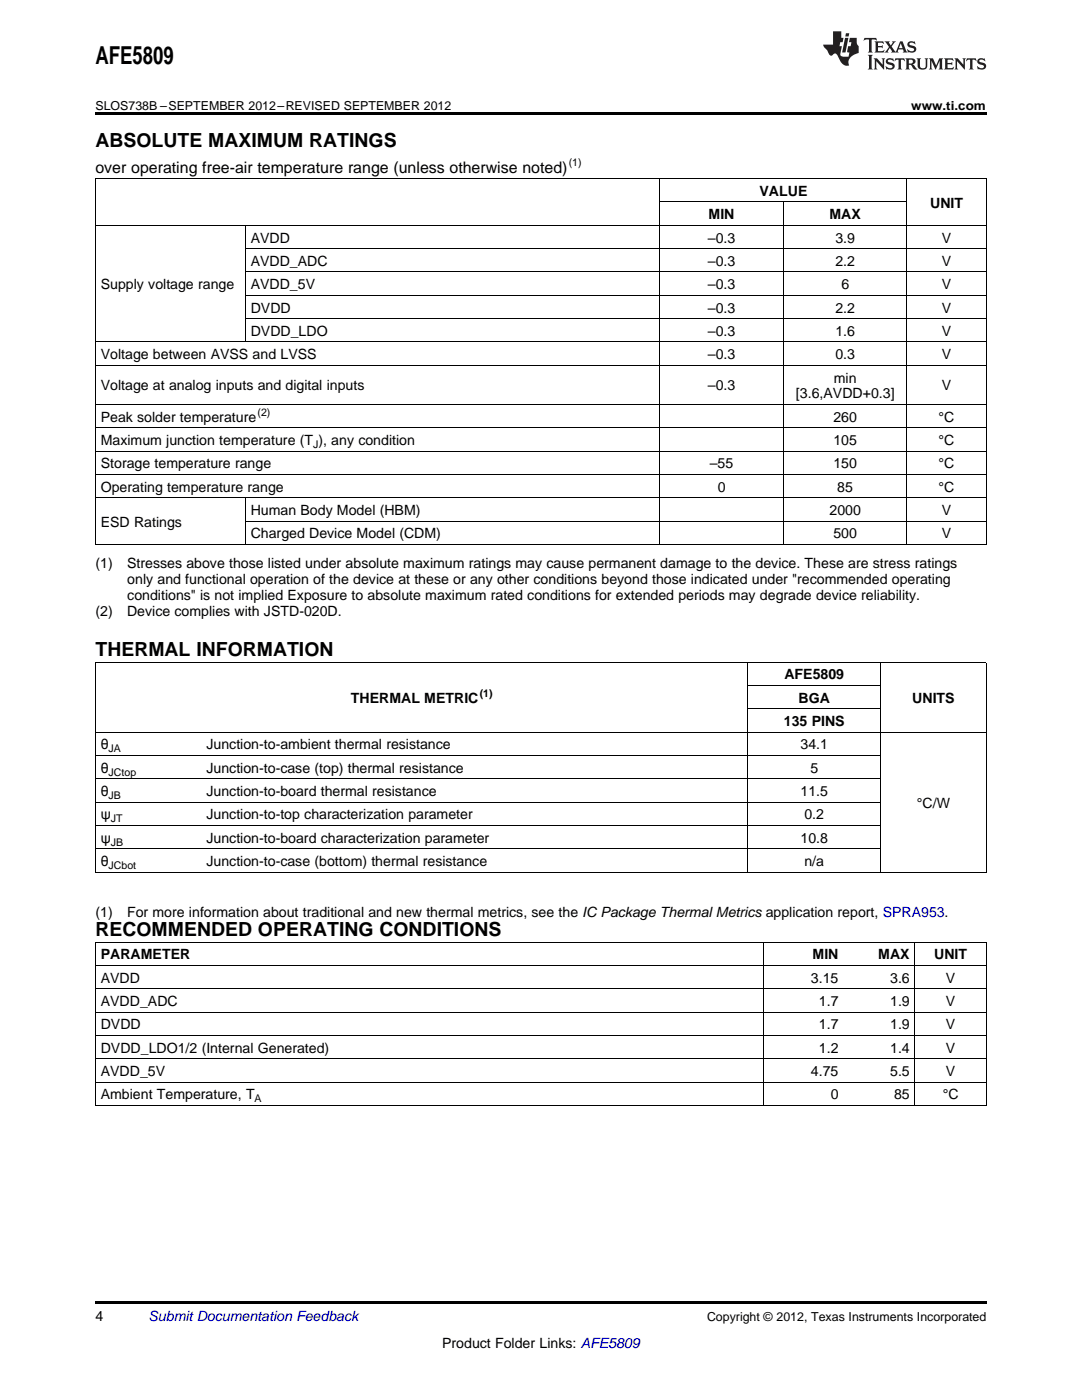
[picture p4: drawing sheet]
<svg xmlns="http://www.w3.org/2000/svg" width="216mm" height="279mm" viewBox="0 0 216 279" stroke-linecap="round" stroke-linejoin="round" font-family="sans-serif">
<defs><g id="words">
<text font-size="4.9" x="19" y="12.8">AFE5809</text>
<g font-size="3.9">
<text x="19" y="29.3">ABSOLUTE MAXIMUM RATINGS</text>
<text x="19" y="131">THERMAL INFORMATION</text>
<text x="19" y="186.8">RECOMMENDED OPERATING CONDITIONS</text>
</g>
<text font-size="3.2" x="19" y="34.4">over operating free-air temperature range (unless otherwise noted)</text>
<g font-size="2.8">
<text x="151.6" y="39.1">VALUE</text>
<text x="185.6" y="41.4">UNIT</text>
<text x="141.4" y="43.7">MIN</text>
<text x="165.5" y="43.7">MAX</text>
<text x="50" y="48.4">AVDD</text>
<text x="50" y="53.1">AVDD_ADC</text>
<text x="141.3" y="48.4">–0.3</text>
<text x="141.3" y="53.1">–0.3</text>
<text x="166.7" y="48.4">3.9</text>
<text x="166.7" y="53.1">2.2</text>
<text x="187.9" y="48.4">V</text>
<text x="187.9" y="53.1">V</text>
<text x="20.1" y="57.7">Supply voltage range</text>
<text x="50" y="57.7">AVDD_5V</text>
<text x="141.3" y="57.7">–0.3</text>
<text x="167.9" y="57.7">6</text>
<text x="187.9" y="57.7">V</text>
<text x="50" y="62.4">DVDD</text>
<text x="141.3" y="62.4">–0.3</text>
<text x="166.7" y="62.4">2.2</text>
<text x="187.9" y="62.4">V</text>
<text x="20.1" y="71.7">Voltage between AVSS and LVSS</text>
<text x="50" y="67">DVDD_LDO</text>
<text x="141.3" y="67">–0.3</text>
<text x="141.3" y="71.7">–0.3</text>
<text x="166.7" y="67">1.6</text>
<text x="166.7" y="71.7">0.3</text>
<text x="187.9" y="67">V</text>
<text x="187.9" y="71.7">V</text>
<text x="20.1" y="77.9">Voltage at analog inputs and digital inputs</text>
<text x="141.3" y="77.9">–0.3</text>
<text x="166.4" y="76.3">min</text>
<text x="187.9" y="77.9">V</text>
<text x="158.8" y="79.5">[3.6,AVDD+0.3]</text>
<text x="20.1" y="84.2">Peak solder temperature</text>
<text x="20.1" y="88.8">Maximum junction temperature (T ), any condition</text>
<text x="166.3" y="84.2">260</text>
<text x="166.3" y="88.8">105</text>
<text x="187.3" y="84.2">°C</text>
<text x="187.3" y="88.8">°C</text>
<text x="20.1" y="93.5">Storage temperature range</text>
<text x="141.6" y="93.5">–55</text>
<text x="166.3" y="93.5">150</text>
<text x="187.3" y="93.5">°C</text>
<text x="20.1" y="98.1">Operating temperature range</text>
<text x="143.2" y="98.1">0</text>
<text x="167.1" y="98.1">85</text>
<text x="187.3" y="98.1">°C</text>
<text x="20.1" y="105.1">ESD Ratings</text>
<text x="50" y="102.8">Human Body Model (HBM)</text>
<text x="50" y="107.5">Charged Device Model (CDM)</text>
<text x="165.5" y="102.8">2000</text>
<text x="166.3" y="107.5">500</text>
<text x="187.9" y="102.8">V</text>
<text x="187.9" y="107.5">V</text>
<text x="19" y="113.3">(1)</text>
<text x="25.4" y="113.3">Stresses above those listed under absolute maximum ratings may cause permanent damage to the device. These are stress ratings</text>
<text x="25.4" y="116.5">only and functional operation of the device at these or any other conditions beyond those indicated under &quot;recommended operating</text>
<text x="25.4" y="119.7">conditions&quot; is not implied Exposure to absolute maximum rated conditions for extended periods may degrade device reliability.</text>
<text x="19" y="122.8">(2)</text>
<text x="25.4" y="122.8">Device complies with JSTD-020D.</text>
<text x="156.5" y="135.6">AFE5809</text>
<text x="70" y="140.3">THERMAL METRIC</text>
<text x="159.3" y="140.3">BGA</text>
<text x="182" y="140.3">UNITS</text>
<text x="20.1" y="149.6">θ</text>
<text x="41.2" y="149.6">Junction-to-ambient thermal resistance</text>
<text x="156.4" y="144.9">135 PINS</text>
<text x="159.7" y="149.6">34.1</text>
<text x="20.1" y="154.2">θ</text>
<text x="41.2" y="154.2">Junction-to-case (top) thermal resistance</text>
<text x="161.7" y="154.2">5</text>
<text x="20.1" y="158.9">θ</text>
<text x="41.2" y="158.9">Junction-to-board thermal resistance</text>
<text x="159.7" y="158.9">11.5</text>
<text x="183" y="161.2">°C/W</text>
<text x="20.1" y="163.5">ψ</text>
<text x="41.2" y="163.5">Junction-to-top characterization parameter</text>
<text x="160.5" y="163.5">0.2</text>
<text x="20.1" y="168.2">ψ</text>
<text x="20.1" y="172.9">θ</text>
<text x="41.2" y="168.2">Junction-to-board characterization parameter</text>
<text x="41.2" y="172.9">Junction-to-case (bottom) thermal resistance</text>
<text x="159.7" y="168.2">10.8</text>
<text x="160.5" y="172.9">n/a</text>
<text x="19" y="183">(1)</text>
<text x="25.4" y="183">For more information about traditional and new thermal metrics, see the IC Package Thermal Metrics application report, SPRA953.</text>
<text x="20.1" y="191.5">PARAMETER</text>
<text x="162.1" y="191.5">MIN</text>
<text x="175.3" y="191.5">MAX</text>
<text x="186.4" y="191.5">UNIT</text>
<text x="20.1" y="196.1">AVDD</text>
<text x="161.8" y="196.1">3.15</text>
<text x="177.6" y="196.1">3.6</text>
<text x="188.7" y="196.1">V</text>
<text x="20.1" y="200.8">AVDD_ADC</text>
<text x="163.4" y="200.8">1.7</text>
<text x="177.6" y="200.8">1.9</text>
<text x="188.7" y="200.8">V</text>
<text x="20.1" y="205.5">DVDD</text>
<text x="163.4" y="205.5">1.7</text>
<text x="177.6" y="205.5">1.9</text>
<text x="188.7" y="205.5">V</text>
<text x="20.1" y="210.1">DVDD_LDO1/2 (Internal Generated)</text>
<text x="20.1" y="214.8">AVDD_5V</text>
<text x="161.8" y="214.8">4.75</text>
<text x="163.4" y="210.1">1.2</text>
<text x="177.6" y="210.1">1.4</text>
<text x="177.6" y="214.8">5.5</text>
<text x="188.7" y="210.1">V</text>
<text x="188.7" y="214.8">V</text>
<text x="20.1" y="219.4">Ambient Temperature, T</text>
<text x="165.8" y="219.4">0</text>
<text x="178.4" y="219.4">85</text>
<text x="188.1" y="219.4">°C</text>
<text x="19" y="263.6">4</text>
<text x="88.2" y="269">Product Folder Links: AFE5809</text>
</g>
<text font-size="2.8" fill="#0000c8" x="29.6" y="263.6">Submit Documentation Feedback</text>
<g font-size="2.5">
<text x="19" y="21.9">SLOS738B –SEPTEMBER 2012–REVISED SEPTEMBER 2012</text>
<text x="181.8" y="21.9">www.ti.com</text>
<text x="141.1" y="263.6">Copyright © 2012, Texas Instruments Incorporated</text>
</g>
<g font-size="2.1">
<text x="113.5" y="33.2">(1)</text>
<text x="51.4" y="83">(2)</text>
<text x="62.5" y="89.4">J</text>
<text x="95.7" y="139.1">(1)</text>
<text x="21.7" y="150.1">JA</text>
<text x="21.7" y="154.8">JCtop</text>
<text x="21.7" y="159.5">JB</text>
<text x="22.1" y="164.1">JT</text>
<text x="21.7" y="173.4">JCbot</text>
<text x="22.1" y="168.8">JB</text>
<text x="50.8" y="220">A</text>
</g>
</g></defs>
<g fill="#231f20">
<path d="M172.5 7.6l-.1 .5 .4-.2h.6v.1v2.1l-.2 .4h.9l-.2-.4v-2.1l.1-.1h.5l.5 .2-.2-.5zM174.5 8.3l.2 .3v1.5l-.2 .4h1.8l.2-.6a1.04 1.04 0 0 1-1.3 .2v-.7h.6l.3 .2v-.6l-.3 .2h-.6v-.6l.8-.1 .4 .3-.2-.5zM176.5 8.3l.9 1.1-.9 1.1h.8l-.2-.2 .4-.7 .5 .7-.2 .2h1.5l-.2-.2 .2-.4h.9l.1 .4-.2 .2h1l-.3-.3-.7-1.9h-.5l-.9 2-.8-1 .9-1h-.8l.1 .3-.4 .5-.3-.6 .1-.2zM179.7 8.6l.4 1h-.7zM181.3 8.4a.63 .63 0 0 0-.2 .7 .63 .63 0 0 0 .6 .4l.6 .2 .1 .2a.75 .75 0 0 1-.7 .4 .75 .75 0 0 1-.6-.5l.1 .7 .1-.1a1.11 1.11 0 0 0 1.5-.6 1.13 1.13 0 0 0-1.2-.8l-.1-.4a1.04 1.04 0 0 1 1.2 .2l-.2-.5-.2 .1-.4-.2zM173.2 10.9l.2 .4v2.2l-.2 .4h1l-.3-.4v-2.2l.3-.4zM174.3 11.6l.3 .4v1.5l-.3 .4h.8l-.2-.4v-1.3l1.5 1.7v-1.9l.2-.4h-.7l.2 .4v.9l-1.1-1.3zM177 11.8a.62 .62 0 0 0-.2 .7 .62 .62 0 0 0 .6 .4l.6 .1 .1 .3a.76 .76 0 0 1-.7 .3 .76 .76 0 0 1-.7-.4l.2 .7 .1-.1a1.11 1.11 0 0 0 1.5-.6 1.13 1.13 0 0 0-1.2-.8l-.1-.4a1.04 1.04 0 0 1 1.2 .2l-.2-.6-.2 .1-.5-.1zM178.7 11.6l-.2 .6a.61 .61 0 0 1 .8-.3v1.6l-.2 .4h.9l-.2-.4v-1.6a.63 .63 0 0 1 .7 .3l-.1-.6zM180.6 11.6l.3 .4v1.5l-.3 .4h1l-.2-.2-.1-.8 .6 .2a.76 .76 0 0 0 1.2 .7l-1-1a.58 .58 0 0 0 .6-.5 .58 .58 0 0 0-.5-.6zM181.4 11.9h.1a.45 .45 0 0 1 .5 .1 .45 .45 0 0 1 .1 .5l-.8 .2zM182.9 11.6l.2 .2a2.17 2.17 0 0 0 .3 1.9 .99 .99 0 0 0 1.6-.6v-1.1l.2-.4h-.7l.2 .2a1.92 1.92 0 0 1-.2 1.8 .6 .6 0 0 1-.9-.5v-1.1l.2-.4zM185.4 11.6l.2 .4v1.5l-.2 .4h.7l-.2-.4v-1.4l.8 1.8 .8-1.8v1.4l-.2 .4h.9l-.2-.4v-1.5l.2-.4h-.8l-.6 1.5-.6-1.5zM188.4 11.6l.2 .4v1.5l-.2 .4h1.8l.1-.6a1.04 1.04 0 0 1-1.2 .1v-.6h.5l.4 .2v-.6l-.4 .2h-.5v-.7h.8l.3 .3-.1-.6zM190.5 11.6l.2 .4v1.5l-.2 .4h.7l-.2-.4v-1.3l1.5 1.7v-1.9l.2-.4h-.7l.2 .4v.9l-1.1-1.3zM192.9 11.6l-.1 .6a.61 .61 0 0 1 .7-.3l.1 1.6-.3 .4h1l-.3-.4 .1-1.6a.63 .63 0 0 1 .7 .3l-.1-.6zM195.2 11.8a.62 .62 0 0 0-.2 .7 .62 .62 0 0 0 .6 .4l.6 .1 .1 .3a.76 .76 0 0 1-.7 .3 .76 .76 0 0 1-.6-.4l.1 .7 .1-.1a1.11 1.11 0 0 0 1.6-.6 1.13 1.13 0 0 0-1.3-.8l-.1-.4a1.04 1.04 0 0 1 1.2 .2l-.1-.6-.2 .1-.5-.1z"/>
<path d="M166.2 6.3v2.6h-1.9v.4l.8 .9a.91 .91 0 0 0 1 .8 .56 .56 0 0 1 .5-.3 .56 .56 0 0 1 .5 .3l.4 .8a1.53 1.53 0 0 0 1.9 1.2 1.54 1.54 0 0 1 1-2.1l.9-.3v-1.4a1.52 1.52 0 0 1-.4-1.6h-1.3l-.2 .8h.5l-.2 .8h-.5l-.1 1v.2l.4 .1-.2 .8a1.93 1.93 0 0 1-1.6-.3l.3-1.8h-.5l.2-.8h.4l.2-.8h-.4v-1.3zM168.6 7.6l-.6 2.9h.7l.6-2.9zM168.8 6.6l-.1 .7h.6l.2-.7z"/>
</g>
<path d="M19 22.5h177.8v.5h-177.8zM19 259.7h177.8v.5h-177.8z" fill="#000"/>
<g fill="none" stroke="#000" stroke-width=".2">
<path d="M19 35.6h177.8M19.1 35.7v73M131.6 35.7v73M180.9 35.7v73M196.8 35.7v73M19 45h177.8M48.9 45v23.3M49 58.9h147.8M49 54.3h147.8M49 49.6h147.8M131.7 40.3h49.3M156.3 40.4v68.3"/>
<path d="M19 72.9h177.8M19 68.2h177.8M49 63.6h147.8M19 99.4h177.8M19 94.7h177.8M19 90h177.8M19 85.4h177.8M19 80.7h177.8M48.9 99.4v9.3M19 108.7h177.8M49 104h147.8M19 132.2h177.8"/>
<path d="M19.1 132.2v41.9M149.2 132.2v41.9M149.3 136.8h26.4M175.7 132.2v41.9M196.8 132.2v41.9M19 155.5h156.7M19 150.8h156.7M19 146.1h177.8M149.3 141.5h26.4M19 174.1h177.8M19 169.4h156.7M19 164.8h156.7"/>
<path d="M19 160.1h156.7M19 197.4h177.8M19 192.7h177.8M19 188h177.8M19.1 188.1v32.6M152.3 188.1v32.6M182.5 188.1v32.6M196.8 188.1v32.6M19 216h177.8M19 211.3h177.8M19 206.7h177.8M19 202h177.8"/>
<path d="M19 220.6h177.8"/>
</g>
<use href="#words"/>
</svg>
